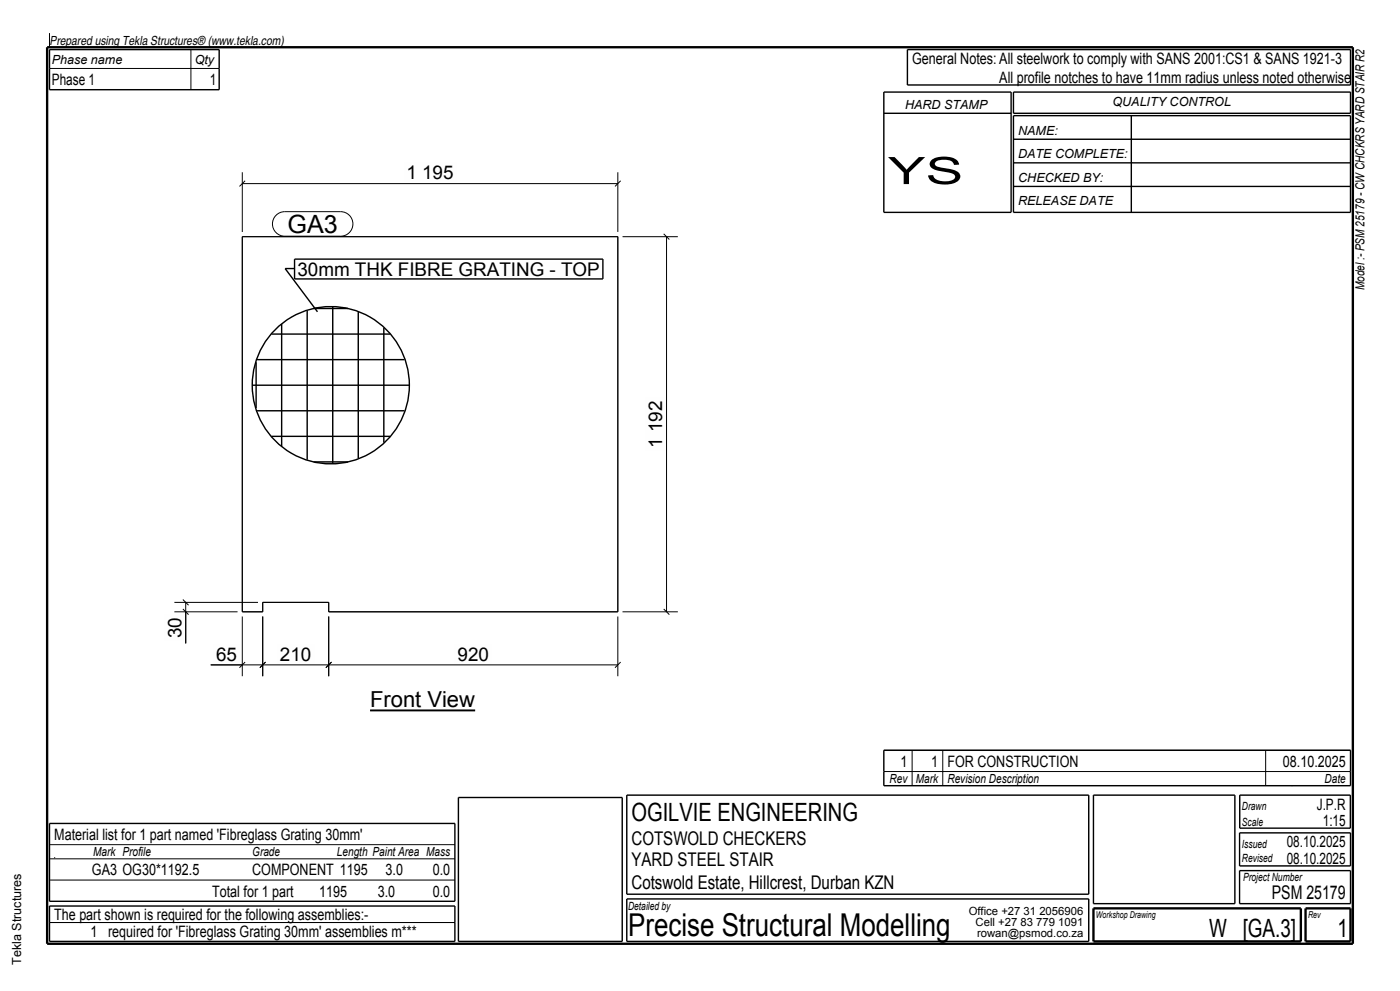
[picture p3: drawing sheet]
<svg xmlns="http://www.w3.org/2000/svg" width="420mm" height="297mm" viewBox="0 0 420 297" stroke-linecap="round" stroke-linejoin="round" font-family="sans-serif">
<defs><g id="words">
<text font-size="11.3" x="266.4" y="55.2">YS</text>
<text font-size="9.4" x="188.4" y="280.4">Precise Structural Modelling</text>
<g font-size="7.5">
<text x="86.3" y="69.9">GA3</text>
<text x="189.4" y="246.1">OGILVIE ENGINEERING</text>
<text x="362.8" y="280.7">W [GA.3]</text>
<text x="401.3" y="280.7">1</text>
</g>
<text font-size="6.6" x="111" y="211.9">Front View</text>
<g font-size="5.7">
<text x="121.9" y="53.8">1 195</text>
<text x="89.2" y="82.7">30mm THK FIBRE GRATING - TOP</text>
<text x="198.7" y="134.2" transform="rotate(-90 198.7 134.2)">1 192</text>
<text x="54.4" y="191.2" transform="rotate(-90 54.4 191.2)">30</text>
<text x="64.8" y="198">65</text>
<text x="84" y="198">210</text>
<text x="137.3" y="198">920</text>
<text x="189.4" y="253.1">COTSWOLD CHECKERS</text>
<text x="189.4" y="259.5">YARD STEEL STAIR</text>
<text x="189.4" y="266.6">Cotswold Estate, Hillcrest, Durban KZN</text>
<text x="381.6" y="269.4">PSM 25179</text>
</g>
<g font-size="4.7">
<text x="273.6" y="19.1">General Notes: All steelwork to comply with SANS 2001:CS1 &amp; SANS 1921-3</text>
<text x="15.6" y="25.5">Phase 1</text>
<text x="63" y="25.5">1</text>
<text x="299.8" y="24.8">All profile notches to have 11mm radius unless noted otherwise</text>
<text x="270.1" y="229.8">1</text>
<text x="279.3" y="229.8">1 FOR CONSTRUCTION</text>
<text x="384.9" y="229.8">08.10.2025</text>
<text x="395" y="242.9">J.P.R</text>
<text x="16.3" y="251.7">Material list for 1 part named 'Fibreglass Grating 30mm'</text>
<text x="396.8" y="247.5">1:15</text>
<text x="386" y="253.9">08.10.2025</text>
<text x="27.6" y="262.3">GA3 OG30*1192.5</text>
<text x="75.7" y="262.3">COMPONENT 1195</text>
<text x="115.7" y="262.3">3.0</text>
<text x="129.8" y="262.3">0.0</text>
<text x="386" y="258.8">08.10.2025</text>
<text x="63.6" y="268.7">Total for 1 part</text>
<text x="95.8" y="268.7">1195</text>
<text x="113.3" y="268.7">3.0</text>
<text x="129.8" y="268.7">0.0</text>
<text x="16.3" y="275.8">The part shown is required for the following assemblies:-</text>
<text x="27.1" y="280.7">1 required for 'Fibreglass Grating 30mm' assemblies m***</text>
</g>
<g font-size="3.8">
<text x="14.8" y="13.4">Prepared using Tekla Structures® (www.tekla.com)</text>
<text x="15.6" y="19.1">Phase name</text>
<text x="58.4" y="19.1">Qty</text>
<text x="271.5" y="32.5">HARD STAMP</text>
<text x="333.7" y="31.8">QUALITY CONTROL</text>
<text x="305.5" y="40.3">NAME:</text>
<text x="305.5" y="47.4">DATE COMPLETE:</text>
<text x="305.5" y="54.5">CHECKED BY:</text>
<text x="305.5" y="61.5">RELEASE DATE</text>
<text x="409.4" y="87" transform="rotate(-90 409.4 87)">Model :- PSM 25179 - CW CHCKRS YARD STAIR R2</text>
<text x="266.9" y="234.8">Rev</text>
<text x="274.7" y="234.8">Mark</text>
<text x="284.2" y="234.8">Revision Description</text>
<text x="397.4" y="234.8">Date</text>
<text x="27.9" y="256.7">Mark Profile</text>
<text x="75.7" y="256.7">Grade</text>
<text x="101.1" y="256.7">Length Paint Area Mass</text>
<text x="6.4" y="289.2" transform="rotate(-90 6.4 289.2)">Tekla Structures</text>
</g>
<g font-size="3.4">
<text x="372.6" y="242.9">Drawn</text>
<text x="372.6" y="247.5">Scale</text>
<text x="372.6" y="254.2">Issued</text>
<text x="372.6" y="258.4">Revised</text>
<text x="372.9" y="264.1">Project Number</text>
<text x="188.4" y="272.6">Detailed by</text>
<text x="290.6" y="274.4">Office +27 31 2056906</text>
<text x="292.7" y="277.5">Cell +27 83 779 1091</text>
<text x="293.1" y="280.7">rowan@psmod.co.za</text>
</g>
<g font-size="2.8">
<text x="328.8" y="275.1">Workshop Drawing</text>
<text x="392.4" y="275.1">Rev</text>
</g>
</g></defs>
<path d="M14.1 14.2h391.8v268.6h-391.8z" fill="none" stroke="#000" stroke-width=".71" stroke-linecap="butt"/>
<path d="M111 212.9h31.5" fill="none" stroke="#000" stroke-width=".57"/>
<path d="M111 206.9h31.5v5h-31.5z" fill-rule="evenodd" fill="#fefefb"/>
<g fill="none" stroke="#000" stroke-width=".3">
<path d="M14.8 9.9v4.3M57.3 14.9v12M14.8 20.5h51M72.7 51.6v17.9M72.7 55h112.6M73.5 54.2l-1.7 1.7M185.3 51.6v17.9M186.2 54.2l-1.7 1.7M72.7 70.9h112.6v112.5h-86.7v-2.9h-19.8v2.9h-6.1zM186.8 70.9h16.6M199.1 70.1l1.7 1.7M200 70.9v112.5"/>
<path d="M54.9 179.7l1.7 1.7M52.3 183.4h19M52.3 180.5h25.1M54.9 182.5l1.7 1.7M55.7 180.5v12.3M63.2 199.3h122.1M72.7 184.8v17.9M73.5 198.4l-1.7 1.7M78.8 184.8v17.9M79.7 198.4l-1.7 1.7M98.6 184.8v17.9M99.5 198.4l-1.7 1.7"/>
<path d="M185.3 184.8v17.9M186.2 198.4l-1.7 1.7M186.8 183.4h16.6M199.1 182.5l1.7 1.7M265.2 224.9h140M265.2 231.2h140M273.6 224.9v10.6M282.8 224.9v10.6M379.7 224.9v10.6M387.5 235.5h.1M14.8 253.1h121.7M14.8 257.4h121.7"/>
<path d="M16.3 257h.1M14.8 276.5h121.7M14.8 263.8h121.7"/>
</g>
<g fill="none" stroke="#000" stroke-width=".42">
<path d="M14.8 14.9h51v12h-51zM272.2 14.9h133v10.6h-133zM265.2 27.6h38.1v36.1h-38.1zM265.2 34h38.1M304 27.6h101.2v6.4h-101.2zM304 34.7h101.2v29h-101.2zM339.4 34.7v29M304 41.7h101.2M304 48.8h101.2M304 55.9h101.2M84.5 97.1v36.7M88.4 80.5h-2.9l9.7 12.9"/>
<path d="M92.2 93.1v44.7M94.1 92.5h10.3M99.8 91.9v47M107.5 93.5v43.9M115.1 98.2v34.5M75.7 115.4h47.1M76.8 108.6v13.7M77.1 107.8h44.3M81.4 100.1h35.6M77.1 123.1h44.3M81.4 130.8h35.6M94.1 138.4h10.3"/>
<path d="M137.5 239h49.2v43.1h-49.2zM188 238.3h138.6v29.7h-138.6zM265.2 224.9h140v10.6h-140zM328 238.3h42.5v32.5h-42.5zM371.9 238.3h33.2v9.9h-33.2zM14.8 246.8h121.7v23.3h-121.7zM371.9 249.6h33.3v9.9h-33.3zM14.8 271.5h121.7v10.6h-121.7zM188 269.4h138.6v12.7h-138.6zM371.9 260.9h33.3v9.9h-33.3z"/>
<circle cx="99.2" cy="115.4" r="23.6"/>
</g>
<path d="M328 272.2h62.3v9.9h-62.3zM391.7 272.2h13.5v9.9h-13.5z" fill="none" stroke="#000" stroke-width=".71" stroke-linecap="butt"/>
<g fill="#fefefb">
<path d="M83.1 192.9h11.2v5.9h-11.2z" fill-rule="evenodd"/>
<path d="M193.6 119.2h5.9v15.9h-5.9z" fill-rule="evenodd"/>
<path d="M86.3 64.3h15v5.6h-15z" fill-rule="evenodd"/>
<path d="M86.3 64.3h15v5.6h-15z" fill-rule="evenodd"/>
</g>
<path d="M82.8 64.5a3.7 3.7 0 0 1 2.6-1.1h16.8a3.7 3.7 0 0 1 3.7 3.7 3.7 3.7 0 0 1-3.7 3.7h-16.8a3.7 3.7 0 0 1-3.4-2.3 3.7 3.7 0 0 1 .8-4z" fill="none" stroke="#000" stroke-width=".3"/>
<g fill="#fefefb">
<path d="M136.4 192.9h11.1v5.9h-11.1z" fill-rule="evenodd"/>
<path d="M89.2 78.5h90.8v4.2h-90.8z" fill-rule="evenodd"/>
<path d="M89.2 78.5h90.8v4.2h-90.8z" fill-rule="evenodd"/>
</g>
<path d="M88.4 77.7h92.5v5.9h-92.5z" fill="none" stroke="#000" stroke-width=".42"/>
<g fill="#fefefb">
<path d="M64 192.9h7.9v5.9h-7.9z" fill-rule="evenodd"/>
<path d="M121.1 48.7h15.8v5.9h-15.8z" fill-rule="evenodd"/>
<path d="M49.4 184.1h5.9v8h-5.9z" fill-rule="evenodd"/>
</g>
<use href="#words"/>
</svg>
